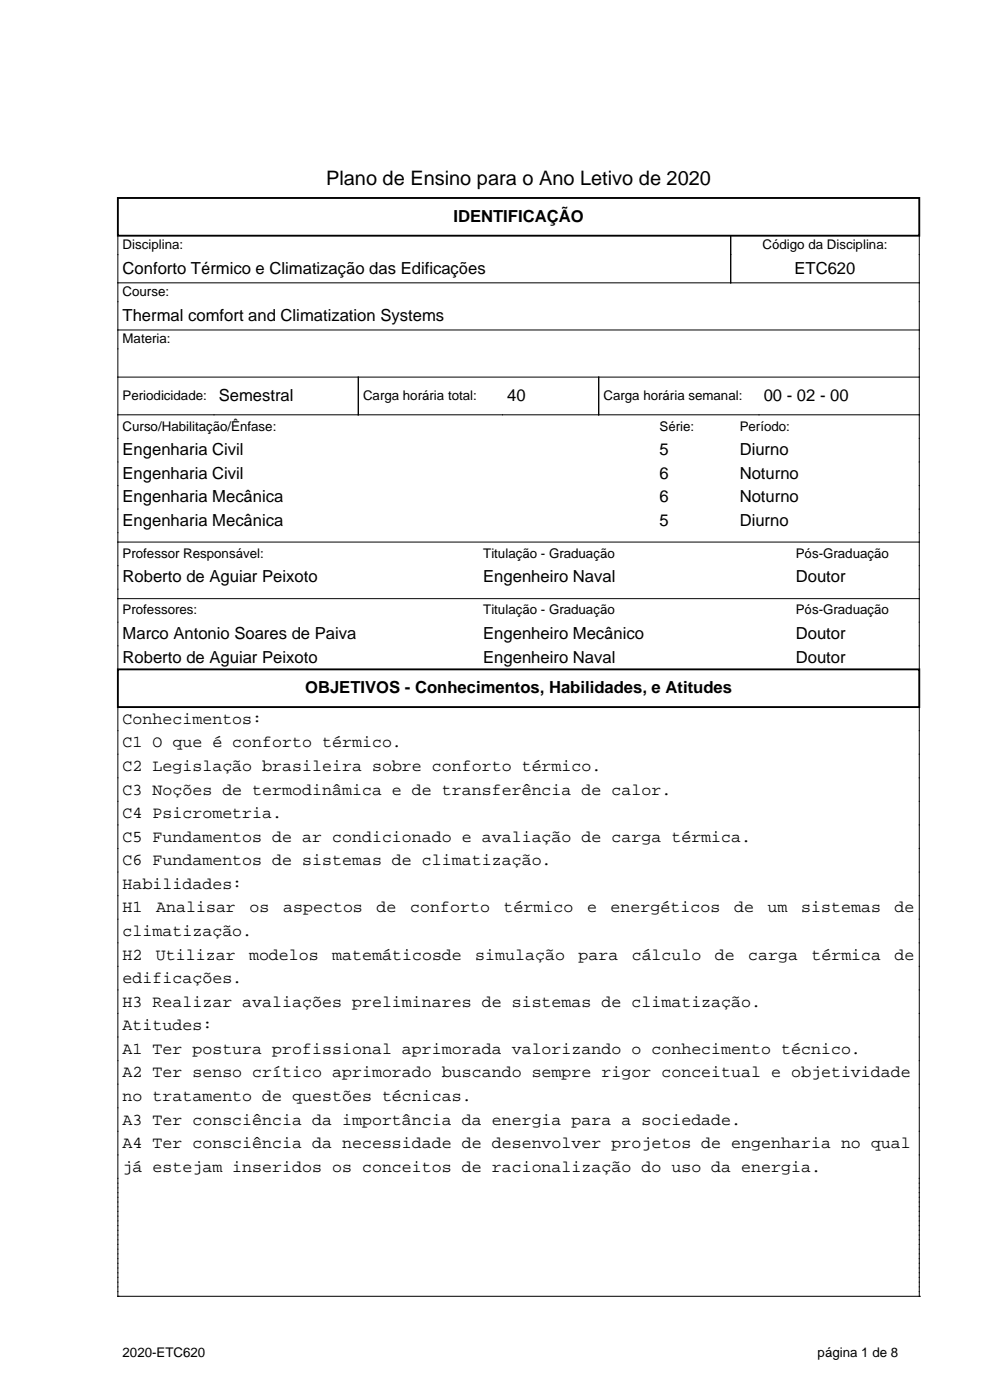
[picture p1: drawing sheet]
<svg xmlns="http://www.w3.org/2000/svg" width="210mm" height="297mm" viewBox="0 0 210 297" stroke-linecap="round" stroke-linejoin="round" font-family="sans-serif">
<defs><g id="words">
<text font-size="4.2" x="69.2" y="39.3">Plano de Ensino para o Ano Letivo de 2020</text>
<g font-size="3.5">
<text x="96.2" y="47.1">IDENTIFICAÇÃO</text>
<text x="26" y="58.1">Conforto Térmico e Climatização das Edificações</text>
<text x="168.5" y="58.1">ETC620</text>
<text x="26" y="68.1">Thermal comfort and Climatization Systems</text>
<text x="46.4" y="85.1">Semestral</text>
<text x="107.6" y="85.1">40</text>
<text x="162" y="85.1">00 - 02 - 00</text>
<text x="26" y="96.6">Engenharia Civil</text>
<text x="26" y="101.6">Engenharia Civil</text>
<text x="139.9" y="96.6">5</text>
<text x="139.9" y="101.6">6</text>
<text x="156.9" y="96.6">Diurno</text>
<text x="156.9" y="101.6">Noturno</text>
<text x="26" y="106.6">Engenharia Mecânica</text>
<text x="139.9" y="106.6">6</text>
<text x="156.9" y="106.6">Noturno</text>
<text x="26" y="111.6">Engenharia Mecânica</text>
<text x="139.9" y="111.6">5</text>
<text x="156.9" y="111.6">Diurno</text>
<text x="26" y="123.6">Roberto de Aguiar Peixoto</text>
<text x="102.5" y="123.6">Engenheiro Naval</text>
<text x="168.8" y="123.6">Doutor</text>
<text x="26" y="135.6">Marco Antonio Soares de Paiva</text>
<text x="102.5" y="135.6">Engenheiro Mecânico</text>
<text x="168.8" y="135.6">Doutor</text>
<text x="26" y="140.6">Roberto de Aguiar Peixoto</text>
<text x="102.5" y="140.6">Engenheiro Naval</text>
<text x="168.8" y="140.6">Doutor</text>
<text x="64.7" y="147.1">OBJETIVOS - Conhecimentos, Habilidades, e Atitudes</text>
<text x="26" y="153.6">Conhecimentos:</text>
<text x="26" y="158.6">C1 O que é conforto térmico.</text>
<text x="26" y="163.6">C2 Legislação brasileira sobre conforto térmico.</text>
<text x="26" y="168.6">C3 Noções de termodinâmica e de transferência de calor.</text>
<text x="26" y="173.6">C4 Psicrometria.</text>
<text x="26" y="178.6">C5 Fundamentos de ar condicionado e avaliação de carga térmica.</text>
<text x="26" y="183.6">C6 Fundamentos de sistemas de climatização.</text>
<text x="26" y="188.6">Habilidades:</text>
<text x="26" y="193.6">H1</text>
<text x="33.1" y="193.6">Analisar</text>
<text x="52.9" y="193.6">os</text>
<text x="60.1" y="193.6">aspectos</text>
<text x="79.9" y="193.6">de</text>
<text x="87" y="193.6">conforto</text>
<text x="106.8" y="193.6">térmico</text>
<text x="124.5" y="193.6">e</text>
<text x="129.5" y="193.6">energéticos</text>
<text x="155.7" y="193.6">de</text>
<text x="162.8" y="193.6">um</text>
<text x="169.9" y="193.6">sistemas</text>
<text x="189.8" y="193.6">de</text>
<text x="26" y="198.6">climatização.</text>
<text x="26" y="203.6">H2</text>
<text x="33.1" y="203.6">Utilizar</text>
<text x="52.8" y="203.6">modelos</text>
<text x="70.5" y="203.6">matemáticosde</text>
<text x="100.8" y="203.6">simulação</text>
<text x="122.7" y="203.6">para</text>
<text x="134" y="203.6">cálculo</text>
<text x="151.6" y="203.6">de</text>
<text x="158.7" y="203.6">carga</text>
<text x="172.1" y="203.6">térmica</text>
<text x="189.8" y="203.6">de</text>
<text x="26" y="208.6">edificações.</text>
<text x="26" y="213.6">H3 Realizar avaliações preliminares de sistemas de climatização.</text>
<text x="26" y="218.6">Atitudes:</text>
<text x="26" y="223.6">A1 Ter postura profissional aprimorada valorizando o conhecimento técnico.</text>
<text x="26" y="228.6">A2 Ter senso crítico aprimorado buscando sempre rigor conceitual e objetividade</text>
<text x="26" y="233.6">no tratamento de questões técnicas.</text>
<text x="26" y="238.6">A3 Ter consciência da importância da energia para a sociedade.</text>
<text x="26" y="243.6">A4 Ter consciência da necessidade de desenvolver projetos de engenharia no qual</text>
<text x="26" y="248.6">já estejam inseridos os conceitos de racionalização do uso da energia.</text>
</g>
<g font-size="2.8">
<text x="26" y="52.8">Disciplina:</text>
<text x="161.7" y="52.8">Código da Disciplina:</text>
<text x="26" y="62.8">Course:</text>
<text x="26" y="72.8">Materia:</text>
<text x="26" y="84.8">Periodicidade:</text>
<text x="77" y="84.8">Carga horária total:</text>
<text x="128" y="84.8">Carga horária semanal:</text>
<text x="26" y="91.3">Curso/Habilitação/Ênfase:</text>
<text x="139.9" y="91.3">Série:</text>
<text x="156.9" y="91.3">Período:</text>
<text x="26" y="118.3">Professor Responsável:</text>
<text x="102.5" y="118.3">Titulação - Graduação</text>
<text x="168.8" y="118.3">Pós-Graduação</text>
<text x="26" y="130.3">Professores:</text>
<text x="102.5" y="130.3">Titulação - Graduação</text>
<text x="168.8" y="130.3">Pós-Graduação</text>
<text x="26" y="287.8">2020-ETC620</text>
<text x="173.4" y="287.8">página 1 de 8</text>
</g>
</g></defs>
<path d="M25 42h170v8h-170zM25 142h170v8h-170z" fill="none" stroke="#000" stroke-width=".4"/>
<g fill="none" stroke="#000" stroke-width=".21">
<path d="M25 50v92M155 50v10M195 50v92M25 60h170M25 70h170M25 80h170M76 80v8M127 80v8M25 88h170M25 115h170M25 127h170M25 150v125"/>
<path d="M195 150v125M25 275h.1M25 275h170M195 275h.1"/>
</g>
<use href="#words"/>
</svg>
